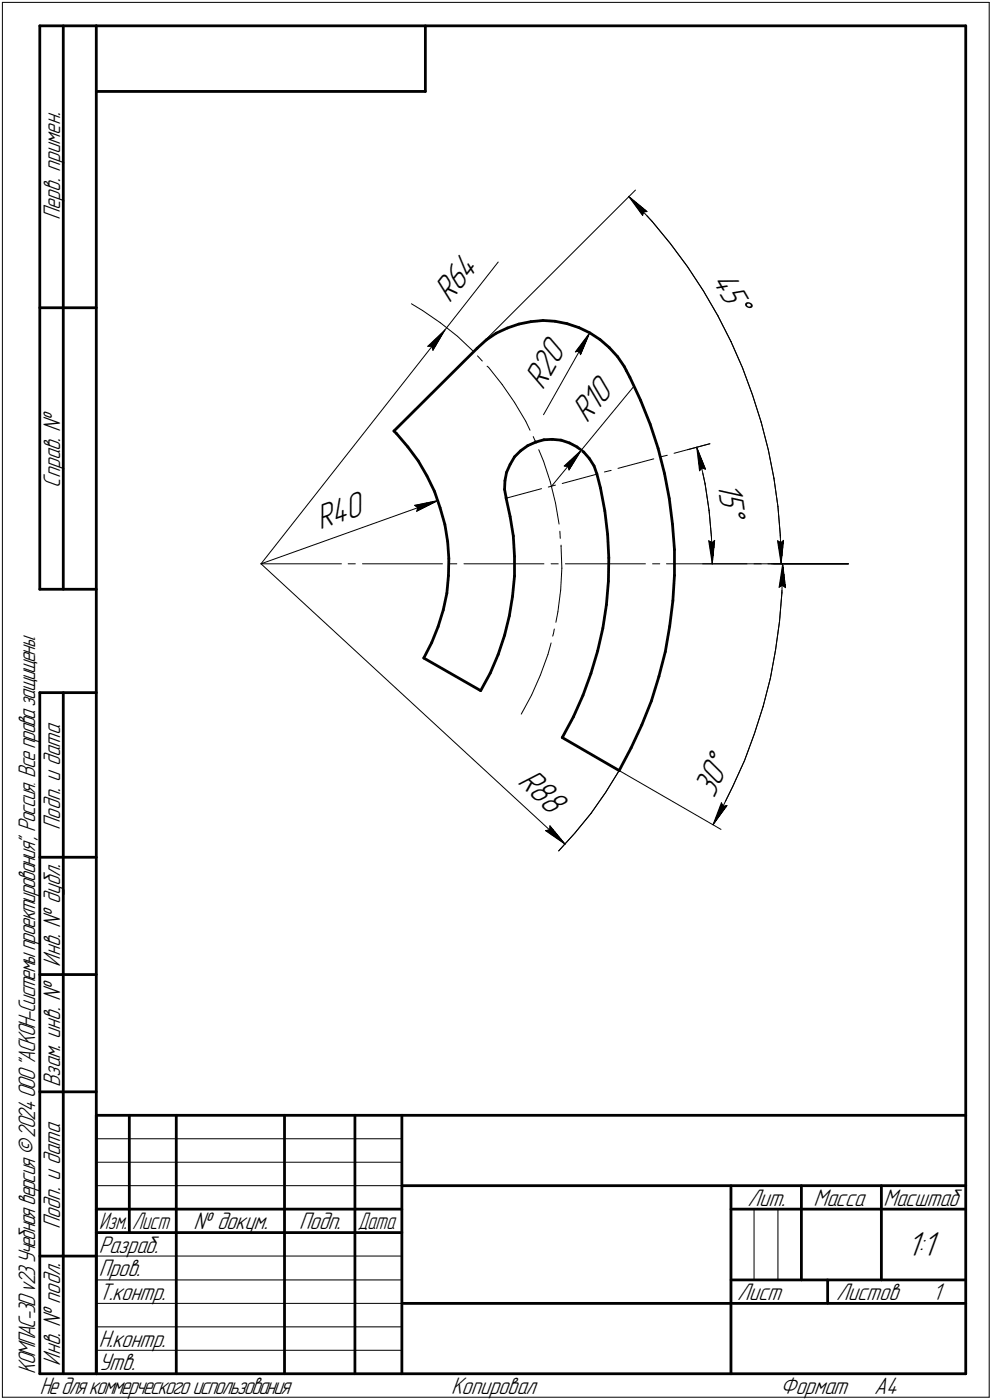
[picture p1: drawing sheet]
<svg xmlns="http://www.w3.org/2000/svg" width="211mm" height="298mm" viewBox="0 0 211 298" stroke-linecap="round" stroke-linejoin="round" font-family="sans-serif">
<defs><g id="words">
<g font-size="7.8">
<text x="151.4" y="59.6" transform="rotate(60 151.4 59.6)">45°</text>
<text x="95.7" y="64.7" transform="rotate(-52 95.7 64.7)">R64</text>
<text x="115.5" y="83.3" transform="rotate(-61 115.5 83.3)">R20</text>
<text x="124.9" y="90.3" transform="rotate(-51 124.9 90.3)">R10</text>
<text x="152.7" y="102.9" transform="rotate(82 152.7 102.9)">15°</text>
<text x="68.1" y="112.9" transform="rotate(-20 68.1 112.9)">R40</text>
<text x="109.9" y="166.8" transform="rotate(43 109.9 166.8)">R88</text>
<text x="151.9" y="170.2" transform="rotate(-65 151.9 170.2)">30°</text>
<text x="192.9" y="267.5">1:1</text>
</g>
<g font-size="5.4">
<text x="12.8" y="46.9" transform="rotate(-90 12.8 46.9)">Перв. примен.</text>
<text x="12.8" y="103.8" transform="rotate(-90 12.8 103.8)">Справ. №</text>
<text x="12.8" y="176.7" transform="rotate(-90 12.8 176.7)">Подп. и дата</text>
<text x="12.8" y="205.8" transform="rotate(-90 12.8 205.8)">Инв. № дубл.</text>
<text x="12.8" y="231.6" transform="rotate(-90 12.8 231.6)">Взам. инв. №</text>
<text x="159.1" y="256.8">Лит.</text>
<text x="173.1" y="256.8">Масса</text>
<text x="188" y="256.8">Масштаб</text>
<text x="12.8" y="261.7" transform="rotate(-90 12.8 261.7)">Подп. и дата</text>
<text x="41.2" y="261.8">№ докум.</text>
<text x="63.6" y="261.8">Подп.</text>
<text x="21" y="266.8">Разраб.</text>
<text x="21" y="271.8">Пров.</text>
<text x="21" y="276.8">Т.контр.</text>
<text x="156.9" y="276.8">Лист</text>
<text x="177.9" y="276.8">Листов</text>
<text x="198.4" y="276.8">1</text>
<text x="21" y="286.8">Н.контр.</text>
<text x="7.5" y="292.5" transform="rotate(-90 7.5 292.5)">КОМПАС-3Dv23Учебнаяверсия©2024ООО&quot;АСКОН-Системыпроектирования&quot;, Россия. Всеправазащищены.</text>
<text x="12.8" y="290.8" transform="rotate(-90 12.8 290.8)">Инв. № подл.</text>
<text x="21" y="291.8">Утв.</text>
<text x="8.5" y="296.7">Недлякоммерческогоиспользования</text>
<text x="96" y="296.8">Копировал</text>
<text x="166" y="296.8">Формат</text>
<text x="186" y="296.8">A4</text>
</g>
<g font-size="5.3">
<text x="21.1" y="261.8">Изм.</text>
<text x="28.1" y="261.8">Лист</text>
<text x="76.1" y="261.8">Дата</text>
</g>
</g></defs>
<g fill="none" stroke="#000" stroke-width=".59">
<path d="M8.5 5.5v120zM8.5 5.5h12zM13.5 5.5v120zM20.5 5.5v287zM20.5 5.5h185zM20.5 19.5h70zM90.5 5.5v14zM205.5 5.5v287zM8.5 65.5h12zM101.5 74.2l2-1.8zM103.5 72.4l2.1-1.4zM105.6 71l2.3-1.2z"/>
<path d="M107.9 69.8l2.5-.8zM110.4 69l2.5-.5zM112.9 68.5l2.7-.3zM115.6 68.2l2.5 .2zM118.1 68.4l2.5 .5zM120.6 68.9l2.6 .9zM123.2 69.8l2.3 1.1zM125.5 70.9l2.2 1.4zM127.7 72.3l1.9 1.7zM129.6 74l1.8 1.9zM131.4 75.9l1.4 2.2zM132.8 78.1l.5 .8z"/>
<path d="M133.3 78.9l.7 1.4zM83.8 91.8l.6 .6zM83.8 91.8l17.7-17.6zM84.4 92.4l2.4 2.8zM86.8 95.2l2.2 2.9zM89 98.1l1.8 3.2zM108.5 98.9l-.7 1.7zM109.5 97.3l-1 1.6zM110.7 96l1.6-1.1zM110.7 96l-1.2 1.3zM112.3 94.9l1.7-.8zM114 94.1l1.7-.5z"/>
<path d="M115.7 93.6h1.8zM117.5 93.6l1.9 .1zM119.4 93.7l1.8 .6zM121.2 94.3l1.6 .9zM122.8 95.2l1.4 1.1zM124.2 96.3l1.2 1.3zM125.4 97.6l1 1.6zM126.4 99.2l.6 1.7zM134 80.3l2.3 5zM136.3 85.3l2 5zM138.3 90.3l1.7 5.2zM140 95.5l1.4 5.3z"/>
<path d="M90.8 101.3l1.7 3.3zM92.5 104.6l1.1 3.5zM93.6 108.1l1.1 3.6zM94.7 111.7l.5 3.6zM95.2 115.3l.3 3.7zM95.5 119l-.1 3.6zM107.4 104.2l.3 1.8zM107.4 102.4v1.8zM107.7 106.1l.8 3.9zM107.7 106h.1M107.8 100.6l-.4 1.8zM108.5 110l.7 4.1z"/>
<path d="M109.2 114.1l.3 4.3zM109.5 118.4v4.3zM127 100.9l.8 3zM127.8 103.9l.9 4.9zM128.7 108.8l.6 5zM129.3 113.8l.2 5zM129.5 118.8v5zM141.4 100.8l1 5.4zM142.4 106.2l.7 5.4zM143.1 111.6l.4 5.4zM143.5 117v5.5zM8.5 125.5h12z"/>
<path d="M91.9 136.8l-1.7 3.3zM93.2 133.4l-1.3 3.4zM94.3 129.9l-1.1 3.5zM95.1 126.3l-.8 3.6zM95.4 122.6l-.3 3.7zM106 139.4l-1.7 3.9zM107.4 135.3l-1.4 4.1zM108.4 131.1l-1 4.2zM109.1 127l-.7 4.1zM109.5 122.7l-.4 4.3zM127.2 138.6l-1.5 4.8zM128.3 133.8l-1.1 4.8z"/>
<path d="M129 128.8l-.7 5zM129.5 123.8l-.5 5zM141.6 138.8l-1.4 5.2zM142.5 133.3l-.9 5.5zM143.2 127.9l-.7 5.4zM143.5 122.5l-.3 5.4zM8.5 147.5v145zM8.5 147.5h12zM13.5 147.5v145zM90.2 140.1l12.1 7zM104.3 143.3l-2 3.8zM119.6 157.1l12.1 7z"/>
<path d="M122 152.7l-2.4 4.4zM124 148.1l-2 4.6zM125.7 143.4l-1.7 4.7zM134.3 159.3l-2.6 4.8zM136.6 154.3l-2.3 5zM138.6 149.3l-2 5zM140.2 144l-1.6 5.3zM8.5 182.5h12zM8.5 207.5h12zM8.5 232.5h12zM20.5 237.5h185zM20.5 237.5v55z"/>
<path d="M27.5 237.5v25zM37.5 237.5v55zM60.5 237.5v55zM75.5 237.5v55zM85.5 237.5v55zM20.5 257.5h65zM85.5 252.5h120zM155.5 252.5v40zM155.5 257.5h15zM170.5 252.5v20zM170.5 257.5h35zM187.5 252.5v20z"/>
<path d="M8.5 267.5h12zM20.5 262.5h65zM85.5 277.5h70zM155.5 277.5h50zM155.5 272.5h50zM176.1 272.5v5zM8.5 292.5h12zM20.5 292.5h185z"/>
</g>
<g fill="none" stroke="#000" stroke-width=".21">
<path d="M.5 .5v297zM.5 .5h210zM210.5 .5v297zM106 55.8l-11.3 14.5zM133.8 41.8l.8 .9zM133.8 41.8l3.9 3.2zM133.8 41.8l2.9 4.1zM134.6 42.7l4.2 4.5zM136.9 45.1l.8-.1zM136.9 45.1l-.2 .8zM138.8 47.2l3.9 4.7zM142.7 51.9l3.6 4.9z"/>
<path d="M146.3 56.8l3.4 5.2zM87.5 64.7l2.4 1.4zM89.9 66.1l3.8 2.6zM91 73.7h.9zM91 73.7l3.7-3.4zM91.9 73.7l.2 .9zM93.7 68.7l3.7 2.9zM94.7 70.3l-2.6 4.3zM94.7 70.3l-39.2 49.8zM97.4 71.6l3.2 3.1zM101.5 74.2l33.7-33.7zM101.6 75.8l1 1.1z"/>
<path d="M103.6 78l.4 .2zM104 78.2l2.8 3.7zM122.4 74.9l.8-.1zM123.2 74.8l.3 .7zM125.5 70.9l-2 4.6zM125.5 70.9l-3.1 4zM125.5 70.9l-9.8 17.4zM149.7 62l3 5.2zM152.7 67.2l2.8 5.5zM155.5 72.7l2.5 5.6zM158 78.3l2.1 5.8zM106.8 81.9l2.7 3.8z"/>
<path d="M109.5 85.7l2.3 4zM111.8 89.7l1 1.9zM113.5 93l.4 .9zM113.9 93.9l.2 .4zM114.6 95.8l1.1 2.4zM115.7 98.2l1.4 4.4zM120.1 99.2l.7 .1zM120.1 99.2l3.6-3.4zM120.8 99.3l.3 .8zM123.7 95.8l-2.6 4.3zM123.7 95.8l-6.4 7.7zM131.5 99.7l7.6-2z"/>
<path d="M134.7 82.5l-11 13.3zM140.5 97.3l1.5-.4zM143.4 96.5l7.6-2zM146.3 95.8l4.7-1.3zM148.3 95.2l.5 2.3zM148.3 95.2l1.8 4.7zM148.3 95.2l.5 5zM148.8 97.5l1.2 5.5zM149.4 99.7l.7 .2zM149.4 99.7l-.6 .5zM160.1 84.1l1.9 5.8zM162 89.9l1.5 5.9z"/>
<path d="M163.5 95.8l1.2 6.1zM88.2 107.6l.7 .5zM88.2 107.6l4.9-1zM88.6 108.9l4.5-2.3zM88.9 108.1l-.3 .8zM107.7 106.1l7.5-2zM116.7 103.7l1.5-.4zM117.1 102.6l1.1 4.5zM118.2 107.1l.8 4.5zM119.1 113.1l.1 1.5zM119.4 116.3l.1 4.7zM119.4 116.1v.2z"/>
<path d="M119.6 103l7.6-2.1zM128.6 100.5l1.4-.3zM150 103l.9 5.7zM150.8 115.1l.8 5zM150.8 115.1l.7 .5zM150.9 108.7l.5 5.7zM151.4 114.4l.2 5.7zM151.5 115.6l.6-.5zM152.1 115.1l-.5 5zM164.7 101.9l.8 6zM165.4 115.1l.8 5zM165.4 115.1l.7 .5z"/>
<path d="M165.5 107.9l.5 6.1zM166 114l.2 6.1zM166.1 115.6l.6-.5zM166.7 115.1l-.5 5zM55.5 120.1h17.1zM55.5 120.1l37.6-13.5zM55.5 120.1l64.7 59.6zM74.1 120.1h1.5zM77.1 120.1h17zM95.7 120.1h1.5zM98.7 120.1h17zM116.6 139.4l-1.6 4.4z"/>
<path d="M117.3 120.1h1.5zM117.3 136.9l-.7 2.5zM117.8 134.9l-.2 .6zM117.9 133.9l-.1 1zM118.7 130.3l-.4 2.2zM119.3 125.6l-.6 4.7zM119.5 121l-.2 4.6zM120.3 120.1h17zM138.9 120.1h1.5zM141.8 120.1h17.1zM149.5 120.1h31zM160.4 120.1h1.6z"/>
<path d="M163.4 120.1h17.1zM164.2 120.1h16.3zM164.6 120.1h15.9zM165 138.4l-1.1 6zM165.8 125.1l.7-.5zM165.9 132.3l-.9 6.1zM166.4 126.2l-.5 6.1zM166.5 124.6l.6 .5zM166.5 120.1l-.1 6.1zM166.5 120.1l.6 5zM166.5 120.1l-.7 5zM113.1 148l-2.2 4.1z"/>
<path d="M115 143.8l-1.9 4.2zM160.5 156.2l-2.1 5.8zM162.4 150.4l-1.9 5.8zM163.9 144.4l-1.5 6zM116.1 176.9l4.1 2.8zM116.1 176.9l.8-.2zM117 175.9l-.1 .8zM117 175.9l3.2 3.8zM122.3 177.5l-3.4 3.7zM125.7 173.2l-3.4 4.3zM128.9 168.7l-3.2 4.5zM131.7 164.1l-2.8 4.6z"/>
<path d="M131.7 164.1l21.7 12.5zM153.2 173.1l-1.5 2.5zM153.5 170.9l-1.8 4.7zM153.5 170.9l.3 .8zM153.8 171.7l.9-.2zM154.7 171.5l-3 4.1zM155.9 167.6l-2.7 5.5zM158.4 162l-2.5 5.6zM20.5 247.5h65zM20.5 252.5h65zM20.5 242.5h65zM160.4 257.5v15z"/>
<path d="M165.5 257.5v15zM20.5 267.5h65zM20.5 272.5h65zM20.5 277.5h65zM.5 297.5h210zM20.5 282.5h65zM20.5 287.5h65z"/>
</g>
<g fill="#fff" stroke="#fff" stroke-width=".21">
<path d="M90.9 106.5h1.3zM90.6 106.6h2.5zM90.2 106.7h2.8zM89.8 106.8h3.2zM89.4 106.8h3.5zM89.1 106.9h3.7zM88.7 107h4zM88.3 107.1h4.3zM88 107.2h4.5zM87.5 107.3h4.9zM87.6 107.4h4.7zM87.6 107.4h4.6zM87.7 107.5h4.4zM87.7 107.6h4.3zM87.7 107.7h4.2zM87.8 107.8h4.1zM87.8 107.9h3.9zM87.8 107.9h3.8zM87.9 108h3.5zM87.9 108.1h3.4zM87.9 108.2h3.2zM88 108.3h2.9zM88 108.4h2.8zM88 108.5h2.6zM88.1 108.5h2.3zM88.1 108.6h2.2zM88.1 108.7h2zM88.1 108.8h1.8zM88.1 108.9h1.6zM88.2 109h1.4zM88.2 109.1h1.2zM88.3 109.1h.9zM88.3 109.2h.8zM88.3 109.3h.6zM88.4 109.4h.3zM88.4 109.5h.2z"/>
<path d="M76.8 103.8h.2zM76.5 103.9h.5zM76.3 104h.8zM76.1 104.1h1zM75.9 104.1h1.2zM75.6 104.2h1.6zM75.4 104.3h1.8zM75.2 104.4h2zM74.9 104.5h2.4zM74.7 104.6h2.6zM74.4 104.6h2.9zM74.3 104.7h3.1zM74 104.8h3.4zM73.7 104.9h3.7zM73.5 105h4zM73.3 105.1h4.2zM73.1 105.2h4.4zM72.8 105.2h4.8zM72.6 105.3h5zM72.4 105.4h5.2zM72.1 105.5h5.5zM71.9 105.6h5.7zM71.6 105.7h6.1zM71.5 105.7h6.2zM71.2 105.8h6.5zM71 105.9h6.8zM70.8 106h7zM70.5 106.1h7.3zM70.3 106.2h7.6zM70 106.3h7.9zM69.8 106.3h8.1zM69.6 106.4h8.4zM69.3 106.5h8.7zM69.1 106.6h8.9zM68.9 106.7h9.2zM68.7 106.8h9.4zM68.4 106.8h9.7zM68.2 106.9h9.9zM68 107h10.1zM67.7 107.1h10.4zM67.5 107.2h10.7zM67.2 107.3h11zM67.1 107.4h11.2zM66.8 107.4h11.5zM66.5 107.5h11.8zM66.3 107.6h12.1zM66.4 107.7h12zM66.4 107.8h12zM66.5 107.9h12zM66.5 107.9h12zM66.5 108h12zM66.5 108.1h12.1zM66.5 108.2h12.1zM66.5 108.3h12.1zM66.6 108.4h12.1zM66.6 108.5h12.1zM66.6 108.5h12.1zM66.7 108.6h12zM66.7 108.7h12zM66.7 108.8h12zM66.8 108.9h12zM66.8 109h12zM66.9 109.1h12zM66.9 109.1h12zM66.9 109.2h12zM67 109.3h12zM67 109.4h12zM67 109.5h12zM67.1 109.6h12zM67.1 109.6h12zM67.1 109.7h12zM67.1 109.8h12.1zM67.1 109.9h12.1zM67.1 110h12.1zM67.2 110.1h12zM67.2 110.2h12zM67.2 110.2h12zM67.3 110.3h12zM67.3 110.4h12zM67.4 110.5h11.9zM67.4 110.6h11.8zM67.4 110.7h11.5zM67.5 110.7h11.2zM67.5 110.8h10.9zM67.5 110.9h10.6zM67.6 111h10.4zM67.6 111.1h10.1zM67.6 111.2h9.9zM67.6 111.3h9.6zM67.6 111.3h9.4zM67.6 111.4h9.2zM67.7 111.5h8.8zM67.7 111.6h8.6zM67.8 111.7h8.2zM67.8 111.8h8zM67.8 111.8h7.8zM67.9 111.9h7.5zM67.9 112h7.2zM67.9 112.1h6.9zM68 112.2h6.6zM68 112.3h6.4zM68 112.4h6.2zM68.1 112.4h5.8zM68.1 112.5h5.6zM68.1 112.6h5.3zM68.2 112.7h5zM68.2 112.8h4.8zM68.2 112.9h4.5zM68.2 112.9h4.3zM68.2 113h4zM68.3 113.1h3.8zM68.3 113.2h3.5zM68.3 113.3h3.2zM68.4 113.4h2.9zM68.4 113.5h2.6zM68.4 113.5h2.5zM68.5 113.6h2.1zM68.5 113.7h1.9zM68.5 113.8h1.6zM68.6 113.9h1.2zM68.6 114h1.1zM68.6 114h.8zM68.7 114.1h.5zM68.7 114.2h.2z"/>
<path d="M94.4 70.4h.3zM94.2 70.5h.5zM94.1 70.6h.5zM93.9 70.7h.7zM93.8 70.8h.8zM93.6 70.9h1zM93.5 71h1zM93.3 71h1.2zM93.1 71.1h1.4zM93 71.2h1.4zM92.9 71.3h1.5zM92.8 71.4h1.6zM92.7 71.5h1.7zM92.6 71.5h1.7zM92.5 71.6h1.8zM92.5 71.7h1.8zM92.4 71.8h1.9zM92.3 71.9h1.9zM92.2 72h2zM92.1 72.1h2.1zM92 72.1h2.1zM91.9 72.2h2.2zM91.9 72.3h2.2zM91.8 72.4h2.3zM91.7 72.5h2.3zM91.6 72.6h2.3zM91.5 72.6h2.4zM91.4 72.7h2.4zM91.4 72.8h2.4zM91.3 72.9h2.4zM91.2 73h2.4zM91.1 73.1h2.5zM91 73.2h2.6zM90.9 73.2h2.7zM90.8 73.3h2.7zM90.8 73.4h2.6zM90.7 73.5h2.7zM90.6 73.6h2.7zM90.5 73.7h2.8zM90.4 73.7h2.8zM90.3 73.8h2.8zM90.4 73.9h2.7zM90.5 74h2.5zM90.6 74.1h2.4zM90.8 74.2h2.2zM90.8 74.3h2.1zM90.9 74.3h2zM91.1 74.4h1.7zM91.2 74.5h1.6zM91.3 74.6h1.4zM91.4 74.7h1.2zM91.5 74.8h1.1zM91.6 74.8h.9zM91.7 74.9h.8zM91.9 75h.6zM91.9 75.1h.5zM92 75.2h.4zM92.1 75.3h.2z"/>
<path d="M98.3 52.4h.2zM98.2 52.5h.4zM98.1 52.6h.5zM98 52.7h.8zM98 52.7h.9zM98 52.8h1zM97.9 52.9h1.2zM97.8 53h1.4zM97.8 53.1h1.5zM97.7 53.2h1.7zM97.6 53.3h2zM97.5 53.3h2.2zM97.5 53.4h2.2zM97.5 53.5h2.4zM97.4 53.6h2.6zM97.3 53.7h2.8zM97.2 53.8h3zM97.2 53.8h3.1zM97.1 53.9h3.3zM97 54h3.5zM96.9 54.1h3.8zM96.9 54.2h3.9zM96.9 54.3h3.9zM96.8 54.4h4.1zM96.7 54.4h4.4zM96.6 54.5h4.6zM96.6 54.6h4.7zM96.5 54.7h4.9zM96.4 54.8h5.1zM96.4 54.9h5.2zM96.4 54.9h5.3zM96.3 55h5.6zM96.2 55.1h5.7zM96.1 55.2h5.9zM96 55.3h6.2zM96 55.4h6.3zM95.9 55.5h6.5zM95.8 55.5h6.6zM95.8 55.6h6.8zM95.8 55.7h6.9zM95.7 55.8h7.1zM95.6 55.9h7.4zM95.5 56h7.5zM95.4 56h7.7zM95.4 56.1h7.8zM95.3 56.2h8.1zM95.2 56.3h8.3zM95.2 56.4h8.3zM95.2 56.5h8.5zM95.1 56.6h8.7zM95 56.6h8.9zM94.9 56.7h9.1zM94.8 56.8h9.2zM94.8 56.9h9.1zM94.7 57h9.1zM94.7 57.1h9zM94.6 57.1h9.1zM94.6 57.2h9zM94.5 57.3h9zM94.4 57.4h9.1zM94.3 57.5h9.1zM94.3 57.6h9.1zM94.2 57.7h9.1zM94.1 57.7h9.1zM94.1 57.8h9zM94 57.9h9.1zM94 58h9zM93.9 58.1h9.1zM93.8 58.2h9.1zM93.7 58.3h9.1zM93.7 58.3h9.1zM93.6 58.4h9.1zM93.6 58.5h9zM93.5 58.6h9zM93.4 58.7h9zM93.4 58.8h9zM93.3 58.8h9.1zM93.2 58.9h9.1zM93.1 59h9.1zM93.1 59.1h9.1zM93 59.2h9.1zM93 59.3h9zM92.9 59.4h9zM92.9 59.4h9zM92.8 59.5h9.1zM92.7 59.6h9.1zM92.6 59.7h9.1zM92.5 59.8h9.1zM92.5 59.9h9.1zM92.5 59.9h9zM92.4 60h9zM92.3 60.1h9zM92.3 60.2h9zM92.2 60.3h9.1zM92.1 60.4h9.1zM92 60.5h9.1zM91.9 60.5h9.1zM91.9 60.6h9zM91.9 60.7h9zM91.8 60.8h9zM91.7 60.9h9.1zM91.7 61h9zM91.6 61h9.1zM91.5 61.1h9.1zM91.4 61.2h9.1zM91.4 61.3h9zM91.5 61.4h8.8zM91.6 61.5h8.7zM91.7 61.6h8.5zM91.9 61.6h8.3zM91.9 61.7h8.2zM92 61.8h8.1zM92.1 61.9h7.9zM92.3 62h7.6zM92.4 62.1h7.4zM92.5 62.1h7.2zM92.5 62.2h7.2zM92.7 62.3h7zM92.8 62.4h6.8zM92.9 62.5h6.6zM93 62.6h6.4zM93.1 62.7h6.3zM93.2 62.7h6.1zM93.3 62.8h5.9zM93.5 62.9h5.6zM93.6 63h5.5zM93.6 63.1h5.5zM93.7 63.2h5.3zM93.9 63.2h5zM94 63.3h4.8zM94.1 63.4h4.7zM94.1 63.5h4.6zM94.3 63.6h4.3zM94.4 63.7h4.2zM94.5 63.8h4.1zM94.7 63.8h3.8zM94.7 63.9h3.7zM94.8 64h3.5zM94.9 64.1h3.3zM95.1 64.2h3.1zM95.2 64.3h2.9zM95.2 64.3h2.8zM95.3 64.4h2.7zM95.5 64.5h2.4zM95.6 64.6h2.3zM95.7 64.7h2.1zM95.8 64.8h1.9zM95.9 64.9h1.7zM96 64.9h1.6zM96.1 65h1.4zM96.3 65.1h1.2zM96.4 65.2h1zM96.4 65.3h.9zM96.5 65.4h.8zM96.7 65.4h.5zM96.8 65.5h.3zM96.9 65.6h.1z"/>
<path d="M125.3 71h.2zM125.2 71.1h.3zM125.1 71.2h.4zM125 71.3h.5zM124.9 71.4h.6zM124.7 71.5h.8zM124.6 71.5h.8zM124.5 71.6h.9zM124.5 71.7h.9zM124.3 71.8h1.1zM124.2 71.9h1.2zM124.1 72h1.3zM124 72.1h1.4zM124 72.1h1.4zM123.9 72.2h1.4zM123.8 72.3h1.5zM123.7 72.4h1.6zM123.7 72.5h1.6zM123.6 72.6h1.7zM123.5 72.6h1.8zM123.4 72.7h1.9zM123.4 72.8h1.8zM123.4 72.9h1.8zM123.3 73h1.9zM123.2 73.1h1.9zM123.1 73.2h2zM123.1 73.2h2zM123 73.3h2.1zM122.9 73.4h2.2zM122.9 73.5h2.1zM122.9 73.6h2.1zM122.8 73.7h2.1zM122.7 73.7h2.2zM122.6 73.8h2.3zM122.6 73.9h2.2zM122.5 74h2.3zM122.4 74.1h2.3zM122.3 74.2h2.4zM122.3 74.3h2.3zM122.3 74.3h2.3zM122.2 74.4h2.4zM122.1 74.5h2.4zM122 74.6h2.5zM122 74.7h2.5zM121.9 74.8h2.6zM121.8 74.8h2.7zM121.8 74.9h2.6zM121.7 75h2.7zM121.8 75.1h2.5zM122 75.2h2.3zM122.1 75.3h2.1zM122.3 75.4h1.9zM122.4 75.4h1.8zM122.5 75.5h1.6zM122.7 75.6h1.4zM122.8 75.7h1.2zM122.9 75.8h1.1zM123.1 75.9h.9zM123.3 75.9h.7zM123.4 76h.6zM123.5 76.1h.4zM123.7 76.2h.2z"/>
<path d="M116.2 70.7h.2zM116.2 70.8h.4zM116.2 70.9h.6zM116.1 71h.7zM116.1 71h.9zM116 71.1h1.2zM116 71.2h1.3zM115.9 71.3h1.5zM115.8 71.4h1.8zM115.8 71.5h2zM115.7 71.5h2.2zM115.7 71.6h2.3zM115.7 71.7h2.5zM115.7 71.8h2.7zM115.6 71.9h2.9zM115.5 72h3.1zM115.5 72.1h3.3zM115.4 72.1h3.6zM115.4 72.2h3.7zM115.3 72.3h3.9zM115.3 72.4h4.1zM115.2 72.5h4.3zM115.2 72.6h4.4zM115.1 72.6h4.7zM115.1 72.7h4.9zM115.1 72.8h5zM115 72.9h5.2zM115 73h5.4zM114.9 73.1h5.7zM114.9 73.2h5.8zM114.8 73.2h6zM114.7 73.3h6.3zM114.7 73.4h6.5zM114.6 73.5h6.7zM114.6 73.6h6.8zM114.6 73.7h7zM114.6 73.7h7.2zM114.5 73.8h7.4zM114.4 73.9h7.6zM114.4 74h7.8zM114.3 74.1h8zM114.3 74.2h8.1zM114.2 74.3h8.2zM114.2 74.3h8.1zM114.1 74.4h8.2zM114.1 74.5h8.2zM114 74.6h8.3zM114 74.7h8.2zM114 74.8h8.2zM113.9 74.8h8.2zM113.9 74.9h8.1zM113.8 75h8.2zM113.8 75.1h8.1zM113.7 75.2h8.2zM113.6 75.3h8.2zM113.6 75.4h8.2zM113.5 75.4h8.3zM113.5 75.5h8.2zM113.5 75.6h8.2zM113.5 75.7h8.1zM113.4 75.8h8.2zM113.4 75.9h8.1zM113.3 75.9h8.2zM113.2 76h8.2zM113.2 76.1h8.1zM113.1 76.2h8.2zM113.1 76.3h8.1zM113 76.4h8.2zM113 76.5h8.2zM112.9 76.5h8.3zM112.9 76.6h8.2zM112.9 76.7h8.1zM112.8 76.8h8.2zM112.8 76.9h8.1zM112.7 77h8.2zM112.7 77h8.1zM112.6 77.1h8.2zM112.5 77.2h8.2zM112.5 77.3h8.1zM112.4 77.4h8.2zM112.4 77.5h8.2zM112.4 77.6h8.2zM112.4 77.6h8.1zM112.3 77.7h8.2zM112.3 77.8h8.1zM112.2 77.9h8.1zM112.1 78h8.2zM112.1 78.1h8.1zM112 78.1h8.2zM112 78.2h8.1zM111.9 78.3h8.2zM111.9 78.4h8.2zM111.8 78.5h8.2zM111.8 78.6h8.2zM111.8 78.7h8.1zM111.7 78.7h8.2zM111.7 78.8h8.1zM111.6 78.9h8.2zM111.6 79h8.1zM111.5 79.1h8.1zM111.5 79.2h8.1zM111.4 79.2h8.1zM111.3 79.3h8.2zM111.3 79.4h8.2zM111.3 79.5h8.2zM111.3 79.6h8.1zM111.2 79.7h8.2zM111.2 79.8h8.1zM111.1 79.8h8.1zM111 79.9h8.2zM111 80h8.1zM110.9 80.1h8.2zM110.9 80.2h8.1zM110.8 80.3h8.2zM110.8 80.3h8.2zM110.7 80.4h8.2zM110.7 80.5h8.2zM110.8 80.6h8zM111 80.7h7.8zM111.2 80.8h7.5zM111.3 80.9h7.4zM111.4 80.9h7.2zM111.6 81h6.9zM111.8 81.1h6.7zM111.9 81.2h6.5zM112.1 81.3h6.3zM112.2 81.4h6.2zM112.4 81.4h6zM112.5 81.5h5.8zM112.7 81.6h5.5zM112.8 81.7h5.4zM112.9 81.8h5.2zM113.1 81.9h5zM113.3 82h4.7zM113.5 82h4.5zM113.5 82.1h4.4zM113.7 82.2h4.2zM113.9 82.3h4zM114 82.4h3.8zM114.1 82.5h3.7zM114.3 82.5h3.4zM114.5 82.6h3.2zM114.6 82.7h3zM114.8 82.8h2.7zM114.9 82.9h2.6zM115.1 83h2.3zM115.2 83.1h2.2zM115.4 83.1h1.9zM115.5 83.2h1.8zM115.7 83.3h1.6zM115.8 83.4h1.4zM116 83.5h1.2zM116.2 83.6h.9zM116.2 83.7h.9zM116.4 83.7h.6zM116.6 83.8h.4zM116.8 83.9h.1z"/>
<path d="M123.5 95.9h.2zM123.4 96h.3zM123.2 96.1h.5zM123 96.2h.6zM122.9 96.3h.7zM122.7 96.4h.9zM122.5 96.4h1zM122.3 96.5h1.2zM122.2 96.6h1.3zM122 96.7h1.4zM121.9 96.8h1.5zM121.8 96.9h1.6zM121.8 96.9h1.6zM121.7 97h1.7zM121.6 97.1h1.8zM121.5 97.2h1.8zM121.4 97.3h1.9zM121.3 97.4h2zM121.2 97.5h2zM121.2 97.5h2zM121.1 97.6h2.1zM121 97.7h2.1zM120.9 97.8h2.2zM120.8 97.9h2.2zM120.7 98h2.3zM120.6 98h2.3zM120.6 98.1h2.3zM120.5 98.2h2.4zM120.4 98.3h2.4zM120.3 98.4h2.5zM120.2 98.5h2.5zM120.1 98.6h2.5zM120.1 98.6h2.5zM120 98.7h2.5zM119.9 98.8h2.5zM119.8 98.9h2.6zM119.7 99h2.6zM119.6 99.1h2.7zM119.5 99.1h2.8zM119.5 99.2h2.7zM119.3 99.3h2.9zM119.5 99.4h2.6zM119.5 99.5h2.5zM119.6 99.6h2.4zM119.7 99.7h2.2zM119.9 99.7h2zM120 99.8h1.8zM120.1 99.9h1.7zM120.1 100h1.7zM120.2 100.1h1.5zM120.4 100.2h1.2zM120.5 100.2h1.1zM120.6 100.3h.9zM120.6 100.4h.9zM120.8 100.5h.6zM120.9 100.6h.4zM121 100.7h.3zM121.1 100.8h.1z"/>
<path d="M127.2 78.9h.1zM127.1 79h.3zM127 79.1h.5zM126.9 79.2h.7zM126.8 79.2h1zM126.8 79.3h1zM126.7 79.4h1.2zM126.7 79.5h1.3zM126.6 79.6h1.5zM126.5 79.7h1.8zM126.4 79.8h2zM126.4 79.8h2zM126.3 79.9h2.2zM126.2 80h2.4zM126.2 80.1h2.6zM126.1 80.2h2.8zM126 80.3h2.9zM126 80.3h3zM125.9 80.4h3.2zM125.8 80.5h3.5zM125.7 80.6h3.7zM125.6 80.7h3.9zM125.6 80.8h3.9zM125.6 80.9h4zM125.5 80.9h4.3zM125.4 81h4.5zM125.3 81.1h4.7zM125.2 81.2h4.8zM125.1 81.3h5zM125.1 81.4h5.2zM125.1 81.4h5.3zM125 81.5h5.5zM124.9 81.6h5.7zM124.8 81.7h5.8zM124.7 81.8h6.1zM124.7 81.9h6.2zM124.6 82h6.4zM124.5 82h6.6zM124.5 82.1h6.6zM124.4 82.2h6.9zM124.3 82.3h7.1zM124.3 82.4h7.2zM124.2 82.5h7.4zM124.1 82.5h7.6zM124 82.6h7.8zM124 82.7h7.9zM123.9 82.8h8.1zM123.9 82.9h8.2zM123.8 83h8.4zM123.7 83.1h8.6zM123.6 83.1h8.8zM123.5 83.2h9zM123.5 83.3h9.1zM123.4 83.4h9.3zM123.4 83.5h9.3zM123.3 83.6h9.3zM123.2 83.7h9.3zM123.1 83.7h9.3zM123.1 83.8h9.2zM123 83.9h9.3zM122.9 84h9.3zM122.9 84.1h9.3zM122.8 84.2h9.3zM122.7 84.2h9.3zM122.7 84.3h9.2zM122.6 84.4h9.3zM122.5 84.5h9.3zM122.4 84.6h9.3zM122.3 84.7h9.4zM122.3 84.8h9.3zM122.3 84.8h9.3zM122.2 84.9h9.3zM122.1 85h9.3zM122 85.1h9.3zM121.9 85.2h9.3zM121.8 85.3h9.3zM121.8 85.3h9.3zM121.8 85.4h9.3zM121.7 85.5h9.3zM121.6 85.6h9.3zM121.5 85.7h9.3zM121.4 85.8h9.4zM121.4 85.9h9.3zM121.3 85.9h9.3zM121.2 86h9.4zM121.2 86.1h9.3zM121.1 86.2h9.3zM121 86.3h9.4zM121 86.4h9.3zM120.9 86.4h9.3zM120.8 86.5h9.3zM120.7 86.6h9.3zM120.6 86.7h9.4zM120.6 86.8h9.4zM120.7 86.9h9.2zM120.8 87h9zM120.9 87h8.8zM121 87.1h8.6zM121.2 87.2h8.4zM121.2 87.3h8.3zM121.3 87.4h8.2zM121.4 87.5h8zM121.5 87.5h7.8zM121.7 87.6h7.6zM121.8 87.7h7.4zM121.8 87.8h7.3zM121.9 87.9h7.1zM122.1 88h6.8zM122.2 88.1h6.7zM122.3 88.1h6.6zM122.3 88.2h6.5zM122.4 88.3h6.3zM122.6 88.4h6zM122.7 88.5h5.8zM122.8 88.6h5.7zM122.9 88.6h5.5zM123 88.7h5.4zM123.1 88.8h5.2zM123.2 88.9h5zM123.3 89h4.8zM123.4 89.1h4.7zM123.5 89.2h4.5zM123.6 89.2h4.3zM123.7 89.3h4.1zM123.8 89.4h4zM124 89.5h3.8zM124 89.6h3.7zM124.1 89.7h3.5zM124.2 89.7h3.3zM124.3 89.8h3.1zM124.5 89.9h2.8zM124.5 90h2.8zM124.6 90.1h2.7zM124.7 90.2h2.5zM124.9 90.3h2.2zM125 90.3h2zM125.1 90.4h1.9zM125.1 90.5h1.8zM125.2 90.6h1.6zM125.4 90.7h1.3zM125.5 90.8h1.2zM125.6 90.8h1zM125.6 90.9h1zM125.8 91h.7zM125.9 91.1h.5zM126 91.2h.3zM126.1 91.3h.1z"/>
<path d="M116.9 175.3h.3zM116.8 175.3h.5zM116.8 175.4h.5zM116.7 175.5h.7zM116.6 175.6h.8zM116.5 175.7h1zM116.4 175.8h1.2zM116.3 175.9h1.4zM116.2 175.9h1.6zM116.2 176h1.7zM116.2 176.1h1.7zM116.1 176.2h1.8zM116 176.3h2zM115.9 176.4h2.2zM115.8 176.4h2.4zM115.7 176.5h2.5zM115.7 176.6h2.6zM115.6 176.7h2.8zM115.5 176.8h2.9zM115.4 176.9h3.1zM115.3 177h3.3zM115.5 177h3.1zM115.6 177.1h3.1zM115.7 177.2h3.1zM115.8 177.3h3.1zM116 177.4h3zM116.1 177.5h2.9zM116.2 177.5h2.8zM116.3 177.6h2.8zM116.5 177.7h2.7zM116.6 177.8h2.7zM116.8 177.9h2.6zM116.8 178h2.6zM117 178.1h2.5zM117.1 178.1h2.4zM117.3 178.2h2.2zM117.3 178.3h2.2zM117.5 178.4h2.1zM117.6 178.5h2zM117.8 178.6h1.9zM117.9 178.6h1.8zM118 178.7h1.8zM118.1 178.8h1.7zM118.3 178.9h1.6zM118.4 179h1.5zM118.4 179.1h1.6zM118.7 179.2h1.3zM119 179.2h1.1zM119.1 179.3h1zM119.4 179.4h.7zM119.6 179.5h.5zM119.8 179.6h.4zM120.1 179.7h.1z"/>
<path d="M113.7 162.7h.2zM113.6 162.8h.4zM113.5 162.9h.5zM113.5 163h.6zM113.4 163.1h.8zM113.3 163.2h1zM113.2 163.2h1.2zM113.1 163.3h1.4zM113 163.4h1.6zM112.9 163.5h1.7zM112.9 163.6h1.8zM112.8 163.7h2.1zM112.8 163.7h2.2zM112.7 163.8h2.4zM112.6 163.9h2.5zM112.5 164h2.7zM112.4 164.1h2.9zM112.4 164.2h3zM112.3 164.3h3.2zM112.2 164.3h3.4zM112.1 164.4h3.6zM112 164.5h3.7zM111.9 164.6h4zM111.8 164.7h4.2zM111.8 164.8h4.3zM111.8 164.8h4.4zM111.7 164.9h4.5zM111.6 165h4.7zM111.5 165.1h4.9zM111.4 165.2h5.1zM111.3 165.3h5.3zM111.3 165.4h5.4zM111.2 165.4h5.6zM111.1 165.5h5.7zM111 165.6h6zM110.9 165.7h6.2zM110.8 165.8h6.4zM110.8 165.9h6.5zM110.7 165.9h6.6zM110.7 166h6.7zM110.6 166.1h6.9zM110.5 166.2h7.1zM110.4 166.3h7.3zM110.3 166.4h7.5zM110.2 166.5h7.7zM110.2 166.5h7.8zM110.1 166.6h8zM110 166.7h8.2zM109.9 166.8h8.4zM109.9 166.9h8.5zM109.8 167h8.6zM109.7 167h8.8zM109.6 167.1h9zM109.6 167.2h9.1zM109.5 167.3h9.3zM109.4 167.4h9.5zM109.3 167.5h9.7zM109.2 167.6h9.9zM109.1 167.6h10.1zM109.1 167.7h10.2zM109 167.8h10.4zM108.9 167.9h10.6zM109.1 168h10.4zM109.1 168.1h10.5zM109.2 168.1h10.5zM109.3 168.2h10.5zM109.4 168.3h10.5zM109.5 168.4h10.5zM109.6 168.5h10.5zM109.6 168.6h10.6zM109.7 168.7h10.6zM109.8 168.7h10.6zM109.9 168.8h10.6zM110.1 168.9h10.5zM110.2 169h10.4zM110.2 169.1h10.5zM110.3 169.2h10.5zM110.4 169.2h10.5zM110.5 169.3h10.5zM110.6 169.4h10.6zM110.7 169.5h10.5zM110.7 169.6h10.6zM110.8 169.7h10.6zM110.9 169.8h10.6zM111.1 169.8h10.5zM111.2 169.9h10.5zM111.3 170h10.5zM111.3 170.1h10.5zM111.4 170.2h10.5zM111.5 170.3h10.5zM111.6 170.3h10.5zM111.7 170.4h10.4zM111.8 170.5h10.2zM111.8 170.6h10.1zM111.9 170.7h9.9zM112 170.8h9.8zM112.2 170.9h9.5zM112.3 170.9h9.3zM112.4 171h9.1zM112.4 171.1h9zM112.5 171.2h8.8zM112.6 171.3h8.6zM112.7 171.4h8.5zM112.8 171.4h8.4zM112.9 171.5h8.2zM112.9 171.6h8.1zM113 171.7h7.9zM113.2 171.8h7.6zM113.3 171.9h7.4zM113.4 172h7.2zM113.5 172h7.1zM113.5 172.1h7zM113.6 172.2h6.8zM113.7 172.3h6.6zM113.8 172.4h6.4zM113.9 172.5h6.3zM114 172.6h6.1zM114 172.6h6.1zM114.2 172.7h5.8zM114.3 172.8h5.6zM114.4 172.9h5.4zM114.5 173h5.2zM114.6 173.1h5zM114.6 173.1h4.9zM114.7 173.2h4.8zM114.8 173.3h4.6zM114.9 173.4h4.4zM115 173.5h4.2zM115.1 173.6h4.1zM115.1 173.7h4zM115.3 173.7h3.7zM115.4 173.8h3.6zM115.5 173.9h3.4zM115.6 174h3.2zM115.7 174.1h3zM115.7 174.2h2.9zM115.8 174.2h2.7zM115.9 174.3h2.5zM116 174.4h2.4zM116.1 174.5h2.2zM116.2 174.6h2.1zM116.3 174.7h1.9zM116.4 174.8h1.7zM116.5 174.8h1.5zM116.6 174.9h1.3zM116.7 175h1.2zM116.8 175.1h1zM116.8 175.2h.9zM116.9 175.3h.7zM117 175.3h.5zM117.1 175.4h.3zM117.2 175.5h.1z"/>
<path d="M156.2 56.9h.2zM156 57h.5zM155.9 57.1h.6zM155.8 57.1h.7zM155.6 57.2h.9zM155.4 57.3h1.2zM155.3 57.4h1.3zM155.2 57.5h1.5zM155 57.6h1.8zM154.9 57.7h1.9zM154.8 57.7h2.1zM154.6 57.8h2.3zM154.4 57.9h2.6zM154.3 58h2.7zM154.2 58.1h2.9zM154 58.2h3.1zM153.8 58.3h3.3zM153.8 58.3h3.4zM153.6 58.4h3.6zM153.4 58.5h3.9zM153.2 58.6h4.1zM153.2 58.7h4.2zM153 58.8h4.5zM152.8 58.8h4.7zM152.7 58.9h4.9zM152.6 59h5zM152.4 59.1h5.2zM152.2 59.2h5.4zM152.1 59.3h5.6zM152 59.4h5.8zM151.8 59.4h6zM151.6 59.5h6.3zM151.6 59.6h6.3zM151.4 59.7h6.6zM151.2 59.8h6.8zM151.1 59.9h7zM151 59.9h7.2zM150.8 60h7.4zM150.6 60.1h7.6zM150.5 60.2h7.7zM150.4 60.3h7.9zM150.2 60.4h8.1zM150 60.5h8.4zM150.1 60.5h8.4zM150.2 60.6h8.3zM150.2 60.7h8.4zM150.3 60.8h8.3zM150.3 60.9h8.4zM150.4 61h8.3zM150.5 61h8.2zM150.5 61.1h8.2zM150.5 61.2h8.3zM150.5 61.3h8.4zM150.6 61.4h8.3zM150.6 61.5h8.4zM150.7 61.6h8.3zM150.8 61.6h8.3zM150.8 61.7h8.3zM150.9 61.8h8.3zM150.9 61.9h8.4zM151 62h8.3zM151 62.1h8.3zM151 62.1h8.3zM151.1 62.2h8.3zM151.1 62.3h8.3zM151.2 62.4h8.3zM151.2 62.5h8.4zM151.3 62.6h8.3zM151.3 62.7h8.4zM151.4 62.7h8.3zM151.5 62.8h8.3zM151.5 62.9h8.3zM151.6 63h8.3zM151.6 63.1h8.3zM151.6 63.2h8.3zM151.6 63.2h8.4zM151.7 63.3h8.3zM151.8 63.4h8.3zM151.8 63.5h8.3zM151.9 63.6h8.3zM151.9 63.7h8.4zM152 63.8h8.3zM152 63.8h8.4zM152.1 63.9h8.3zM152.1 64h8.3zM152.1 64.1h8.3zM152.2 64.2h8.3zM152.2 64.3h8.4zM152.3 64.3h8.3zM152.3 64.4h8.4zM152.4 64.5h8.3zM152.5 64.6h8.3zM152.5 64.7h8.3zM152.6 64.8h8.3zM152.6 64.9h8.4zM152.7 64.9h8.3zM152.7 65h8.3zM152.7 65.1h8.3zM152.8 65.2h8.3zM152.8 65.3h8.3zM152.9 65.4h8.3zM152.9 65.4h8.3zM153 65.5h8.1zM153.1 65.6h7.9zM153.1 65.7h7.7zM153.2 65.8h7.4zM153.2 65.9h7.3zM153.2 66h7.2zM153.2 66h7zM153.3 66.1h6.7zM153.4 66.2h6.5zM153.4 66.3h6.4zM153.5 66.4h6.1zM153.5 66.5h5.9zM153.6 66.5h5.7zM153.6 66.6h5.6zM153.7 66.7h5.3zM153.8 66.8h5zM153.8 66.9h4.9zM153.8 67h4.8zM153.8 67.1h4.6zM153.9 67.1h4.3zM153.9 67.2h4.2zM154 67.3h4zM154.1 67.4h3.7zM154.1 67.5h3.5zM154.2 67.6h3.3zM154.2 67.6h3.2zM154.3 67.7h2.9zM154.3 67.8h2.8zM154.3 67.9h2.6zM154.4 68h2.4zM154.4 68.1h2.2zM154.5 68.2h2zM154.5 68.2h1.8zM154.6 68.3h1.6zM154.6 68.4h1.4zM154.7 68.5h1.2zM154.8 68.6h.9zM154.8 68.7h.8zM154.9 68.7h.5zM154.9 68.8h.4zM154.9 68.9h.2z"/>
<path d="M164.8 114.6h2.5zM164.9 114.7h2.4zM164.9 114.8h2.4zM164.9 114.9h2.4zM164.9 115h2.4zM164.9 115.1h2.4zM164.9 115.1h2.4zM165 115.2h2.3zM165 115.3h2.2zM165 115.4h2.2zM165 115.5h2.2zM165 115.6h2.2zM165 115.7h2.2zM165.1 115.7h2.1zM165.1 115.8h2.1zM165.1 115.9h2.1zM165.1 116h2.1zM165.1 116.1h2zM165.1 116.2h2zM165.2 116.2h1.9zM165.2 116.3h1.9zM165.2 116.4h1.9zM165.2 116.5h1.9zM165.2 116.6h1.9zM165.2 116.7h1.9zM165.2 116.8h1.9zM165.3 116.8h1.7zM165.3 116.9h1.7zM165.3 117h1.7zM165.3 117.1h1.7zM165.3 117.2h1.7zM165.3 117.3h1.7zM165.4 117.3h1.6zM165.4 117.4h1.6zM165.4 117.5h1.6zM165.4 117.6h1.6zM165.4 117.7h1.6zM165.4 117.8h1.6zM165.4 117.9h1.6zM165.4 117.9h1.6zM165.4 118h1.6zM165.4 118.1h1.6zM165.4 118.2h1.6zM165.4 118.3h1.5zM165.4 118.4h1.5zM165.5 118.4h1.4zM165.5 118.5h1.3zM165.6 118.6h1.2zM165.6 118.7h1.2zM165.7 118.8h1zM165.7 118.9h1zM165.8 119h.8zM165.8 119h.8zM165.9 119.1h.7zM165.9 119.2h.6zM165.9 119.3h.6zM165.9 119.4h.6zM165.9 119.5h.6zM166 119.5h.5zM166 119.6h.4zM166.1 119.7h.3zM166.1 119.8h.3z"/>
<path d="M133.9 41.9h.1zM133.9 42h.3zM133.9 42.1h.5zM133.9 42.2h.6zM133.9 42.2h.8zM134 42.3h.9zM134 42.4h1zM134 42.5h1.2zM134.1 42.6h1.3zM134.1 42.7h1.5zM134.1 42.8h1.6zM134.2 42.8h1.6zM134.2 42.9h1.7zM134.3 43h1.8zM134.3 43.1h1.8zM134.3 43.2h1.9zM134.4 43.3h1.9zM134.4 43.3h2.1zM134.4 43.4h2.2zM134.5 43.5h2.2zM134.5 43.6h2.2zM134.5 43.7h2.4zM134.5 43.8h2.5zM134.6 43.9h2.5zM134.7 43.9h2.5zM134.7 44h2.6zM134.8 44.1h2.6zM134.9 44.2h2.6zM135 44.3h2.6zM135 44.4h2.8zM135 44.4h2.8zM135.1 44.5h2.8zM135.2 44.6h2.8zM135.2 44.7h3zM135.3 44.8h3zM135.4 44.9h2.9zM135.5 45h2.9zM135.5 45h2.8zM135.6 45.1h2.7zM135.6 45.2h2.6zM135.7 45.3h2.4zM135.7 45.4h2.3zM135.8 45.5h2.1zM135.9 45.6h1.9zM136 45.6h1.8zM136 45.7h1.7zM136.1 45.8h1.5zM136.1 45.9h1.4zM136.2 46h1.2zM136.2 46.1h1.1zM136.3 46.1h.9zM136.4 46.2h.8zM136.5 46.3h.6zM136.5 46.4h.5zM136.6 46.5h.3zM136.7 46.6h.1z"/>
<path d="M150.9 158.9h.2zM150.9 159h.4zM150.8 159.1h.7zM150.8 159.2h.8zM150.7 159.3h1.1zM150.7 159.3h1.3zM150.6 159.4h1.6zM150.6 159.5h1.8zM150.5 159.6h2.1zM150.5 159.7h2.2zM150.5 159.8h2.4zM150.5 159.9h2.6zM150.4 159.9h2.9zM150.4 160h3.1zM150.4 160.1h3.3zM150.3 160.2h3.5zM150.3 160.3h3.7zM150.2 160.4h4zM150.2 160.4h4.2zM150.1 160.5h4.5zM150.1 160.6h4.7zM150 160.7h4.9zM150 160.8h5.1zM149.9 160.9h5.4zM149.9 161h5.6zM149.9 161h5.8zM149.9 161.1h6zM149.9 161.2h6.1zM149.8 161.3h6.4zM149.8 161.4h6.6zM149.7 161.5h6.9zM149.7 161.5h7.1zM149.6 161.6h7.4zM149.6 161.7h7.5zM149.5 161.8h7.8zM149.5 161.9h8zM149.4 162h8.1zM149.4 162.1h8.1zM149.4 162.1h8zM149.4 162.2h8zM149.4 162.3h7.9zM149.3 162.4h8zM149.3 162.5h7.9zM149.2 162.6h8zM149.2 162.6h7.9zM149.1 162.7h8zM149.1 162.8h8zM149 162.9h8.1zM149 163h8zM148.9 163.1h8.1zM148.9 163.2h8.1zM148.8 163.2h8.1zM148.8 163.3h8.1zM148.8 163.4h8zM148.8 163.5h8zM148.8 163.6h7.9zM148.7 163.7h8zM148.7 163.7h7.9zM148.6 163.8h8zM148.6 163.9h7.9zM148.5 164h8zM148.5 164.1h8zM148.4 164.2h8.1zM148.4 164.3h8.1zM148.3 164.3h8.1zM148.3 164.4h8.1zM148.3 164.5h8zM148.3 164.6h8zM148.3 164.7h7.9zM148.2 164.8h8zM148.2 164.8h7.9zM148.1 164.9h8zM148.1 165h7.9zM148 165.1h8zM148 165.2h8zM147.9 165.3h8.1zM147.9 165.4h8.1zM147.8 165.4h8.1zM147.8 165.5h8.1zM147.8 165.6h8zM147.7 165.7h8.1zM147.7 165.8h8zM147.7 165.9h8zM147.7 165.9h7.9zM147.6 166h8zM147.6 166.1h7.9zM147.5 166.2h8zM147.5 166.3h7.9zM147.4 166.4h8zM147.4 166.5h8zM147.3 166.5h8.1zM147.3 166.6h8.1zM147.3 166.7h8zM147.2 166.8h8.1zM147.2 166.9h8zM147.2 167h8zM147.2 167h7.9zM147.1 167.1h8zM147.1 167.2h7.9zM147 167.3h8zM147 167.4h7.9zM146.9 167.5h8zM146.9 167.6h8zM146.8 167.6h8.1zM146.8 167.7h8.1zM146.7 167.8h8.1zM147 167.9h7.8zM147.2 168h7.5zM147.3 168.1h7.4zM147.5 168.1h7.1zM147.7 168.2h6.9zM147.8 168.3h6.7zM148.1 168.4h6.4zM148.3 168.5h6.1zM148.4 168.6h6zM148.6 168.7h5.8zM148.8 168.7h5.5zM148.9 168.8h5.4zM149.2 168.9h5.1zM149.4 169h4.9zM149.5 169.1h4.7zM149.7 169.2h4.5zM149.9 169.2h4.2zM150 169.3h4.1zM150.3 169.4h3.7zM150.5 169.5h3.5zM150.6 169.6h3.3zM150.8 169.7h3.1zM151 169.8h2.9zM151.1 169.8h2.7zM151.4 169.9h2.4zM151.6 170h2.2zM151.7 170.1h2.1zM151.9 170.2h1.8zM152.1 170.3h1.6zM152.2 170.3h1.4zM152.5 170.4h1.1zM152.7 170.5h.8zM152.8 170.6h.7zM153 170.7h.4zM153.2 170.8h.2z"/>
<path d="M166.5 120.3h.2zM166.5 120.4h.2zM166.4 120.5h.4zM166.4 120.6h.4zM166.3 120.6h.5zM166.3 120.7h.6zM166.3 120.8h.6zM166.2 120.9h.8zM166.2 121h.8zM166.1 121.1h.9zM166.1 121.2h.9zM166 121.2h1zM166 121.3h1.1zM166 121.4h1.1zM165.9 121.5h1.2zM165.9 121.6h1.3zM165.9 121.7h1.3zM165.9 121.8h1.4zM165.8 121.8h1.5zM165.8 121.9h1.5zM165.8 122h1.6zM165.8 122.1h1.6zM165.8 122.2h1.6zM165.8 122.3h1.6zM165.8 122.3h1.6zM165.8 122.4h1.6zM165.7 122.5h1.7zM165.7 122.6h1.7zM165.7 122.7h1.8zM165.7 122.8h1.8zM165.7 122.9h1.8zM165.7 122.9h1.8zM165.7 123h1.8zM165.6 123.1h1.9zM165.6 123.2h1.9zM165.6 123.3h1.9zM165.6 123.4h1.9zM165.6 123.4h2zM165.6 123.5h2zM165.6 123.6h2zM165.5 123.7h2.1zM165.5 123.8h2.1zM165.5 123.9h2.1zM165.5 124h2.1zM165.5 124h2.1zM165.5 124.1h2.1zM165.5 124.2h2.1zM165.5 124.3h2.1zM165.4 124.4h2.2zM165.4 124.5h2.2zM165.4 124.5h2.2zM165.4 124.6h2.2zM165.4 124.7h2.2zM165.4 124.8h2.2zM165.4 124.9h2.2zM165.4 125h2.3zM165.4 125.1h2.3zM165.4 125.1h2.3zM165.4 125.2h2.3zM165.4 125.3h2.3zM165.4 125.4h2.3zM165.4 125.5h2.3zM166.5 125.6h1.2z"/>
<path d="M153.2 170.3h.2zM153.2 170.3h.4zM153.2 170.4h.6zM153.2 170.5h.7zM153.2 170.6h.9zM153.1 170.7h1.2zM153.1 170.8h1.2zM153 170.9h1.5zM153 170.9h1.7zM153 171h1.9zM152.9 171.1h2.1zM152.9 171.2h2.3zM152.9 171.3h2.5zM152.8 171.4h2.6zM152.8 171.4h2.6zM152.7 171.5h2.7zM152.7 171.6h2.6zM152.7 171.7h2.5zM152.7 171.8h2.5zM152.7 171.9h2.4zM152.6 172h2.4zM152.6 172h2.3zM152.6 172.1h2.3zM152.5 172.2h2.4zM152.5 172.3h2.3zM152.5 172.4h2.2zM152.4 172.5h2.3zM152.4 172.6h2.2zM152.3 172.6h2.2zM152.3 172.7h2.1zM152.3 172.8h2.1zM152.2 172.9h2.1zM152.2 173h2.1zM152.2 173.1h2zM152.1 173.1h2.1zM152.1 173.2h2zM152.1 173.3h1.9zM152.1 173.4h1.8zM152.1 173.5h1.8zM152 173.6h1.8zM152 173.7h1.8zM151.9 173.7h1.8zM151.9 173.8h1.8zM151.9 173.9h1.7zM151.9 174h1.6zM151.9 174.1h1.5zM151.9 174.2h1.5zM151.9 174.2h1.4zM151.9 174.3h1.3zM151.9 174.4h1.3zM151.9 174.5h1.2zM151.9 174.6h1.1zM151.8 174.7h1.1zM151.8 174.8h1zM151.8 174.8h.9zM151.8 174.9h.8zM151.8 175h.7zM151.8 175.1h.6zM151.8 175.2h.5zM151.8 175.3h.3zM151.8 175.3h.3zM151.8 175.4h.2z"/>
<path d="M157.7 102.2h.7zM157.1 102.3h1.3zM156.4 102.4h2zM155.8 102.4h2.6zM155.1 102.5h3.3zM154.4 102.6h4zM153.8 102.7h4.6zM153.2 102.8h5.3zM152.5 102.9h6zM151.8 103h6.7zM151.1 103h7.4zM151.2 103.1h7.3zM151.2 103.2h7.3zM151.2 103.3h7.3zM151.2 103.4h7.4zM151.2 103.5h7.4zM151.2 103.5h7.4zM151.2 103.6h7.4zM151.3 103.7h7.3zM151.3 103.8h7.3zM151.3 103.9h7.3zM151.3 104h7.3zM151.3 104.1h7.4zM151.3 104.1h7.4zM151.3 104.2h7.4zM151.4 104.3h7.3zM151.4 104.4h7.3zM151.4 104.5h7.3zM151.4 104.6h7.3zM151.4 104.6h7.3zM151.4 104.7h7.3zM151.4 104.8h7.3zM151.4 104.9h7.3zM151.5 105h7.2zM151.5 105.1h7.2zM151.5 105.2h7.2zM151.5 105.2h7.3zM151.5 105.3h7.3zM151.5 105.4h7.3zM151.5 105.5h7.3zM151.6 105.6h7.2zM151.6 105.7h7.2zM151.6 105.7h7.2zM151.6 105.8h7.2zM151.6 105.9h7.3zM151.6 106h7.3zM151.6 106.1h7.3zM151.6 106.2h7.3zM151.6 106.3h7.3zM151.6 106.3h7.3zM151.6 106.4h7.3zM151.6 106.5h7.4zM151.6 106.6h7.4zM151.6 106.7h7.4zM151.6 106.8h7.4zM151.7 106.8h7.3zM151.7 106.9h7.3zM151.7 107h7.3zM151.7 107.1h7.4zM151.7 107.2h7.4zM151.7 107.3h7.4zM151.7 107.4h7.4zM151.7 107.4h7.4zM151.8 107.5h7.3zM151.8 107.6h7.3zM151.8 107.7h7.3zM151.8 107.8h7.4zM151.8 107.9h7.4zM151.8 107.9h7.4zM151.8 108h7.4zM151.9 108.1h7.3zM151.9 108.2h7.3zM151.9 108.3h7.3zM151.9 108.4h7.4zM151.9 108.5h7.4zM151.9 108.5h7.4zM151.9 108.6h7.4zM152 108.7h7.3zM152 108.8h7.3zM152 108.9h7.3zM152 109h7.3zM152 109.1h7.3zM152 109.1h7.3zM152 109.2h7.3zM152 109.3h7.3zM152.1 109.4h7.2zM152.1 109.5h7.2zM152.1 109.6h7.2zM152.1 109.6h7.3zM152.1 109.7h7.3zM152.1 109.8h7.3zM152.1 109.9h7.3zM152.1 110h7.3zM152.1 110.1h7.3zM152.1 110.2h7.3zM152.1 110.2h7.4zM152.1 110.3h7.4zM152.1 110.4h7.4zM152.1 110.5h7.4zM152.1 110.6h7.4zM152.2 110.7h7.3zM152.2 110.7h7.3zM152.2 110.8h7.3zM152.2 110.9h6.7zM152.2 111h6.1zM152.2 111.1h5.5zM152.2 111.2h4.9zM152.3 111.3h4.2zM152.3 111.3h3.7zM152.3 111.4h3.1zM152.3 111.5h2.5zM152.3 111.6h1.9zM152.3 111.7h1.3zM152.3 111.8h.7z"/>
<path d="M150.2 114.6h2.5zM150.3 114.7h2.4zM150.3 114.8h2.4zM150.3 114.9h2.4zM150.3 115h2.4zM150.3 115.1h2.4zM150.3 115.1h2.4zM150.4 115.2h2.3zM150.4 115.3h2.2zM150.4 115.4h2.2zM150.4 115.5h2.2zM150.4 115.6h2.2zM150.4 115.7h2.2zM150.5 115.7h2.1zM150.5 115.8h2.1zM150.5 115.9h2.1zM150.5 116h2.1zM150.5 116.1h2zM150.5 116.2h2zM150.5 116.2h2zM150.5 116.3h2zM150.5 116.4h2zM150.5 116.5h2zM150.5 116.6h2zM150.5 116.7h2zM150.5 116.8h2zM150.6 116.8h1.8zM150.6 116.9h1.8zM150.6 117h1.8zM150.6 117.1h1.8zM150.6 117.2h1.8zM150.6 117.3h1.8zM150.7 117.3h1.7zM150.7 117.4h1.7zM150.7 117.5h1.7zM150.7 117.6h1.6zM150.7 117.7h1.6zM150.7 117.8h1.6zM150.8 117.9h1.5zM150.8 117.9h1.5zM150.8 118h1.5zM150.8 118.1h1.5zM150.8 118.2h1.5zM150.8 118.3h1.4zM150.8 118.4h1.4zM150.9 118.4h1.3zM150.9 118.5h1.2zM151 118.6h1.1zM151 118.7h1.1zM151 118.8h1.1zM151 118.9h1.1zM151.1 119h.9zM151.1 119h.9zM151.2 119.1h.8zM151.2 119.2h.7zM151.2 119.3h.7zM151.3 119.4h.6zM151.3 119.5h.5zM151.4 119.5h.4zM151.4 119.6h.3zM151.5 119.7h.2zM151.5 119.8h.2z"/>
<path d="M148.3 95.4h.1zM148.3 95.5h.2zM148.3 95.6h.3zM148.3 95.7h.3zM148.3 95.8h.4zM148.3 95.8h.5zM148.2 95.9h.6zM148.2 96h.6zM148.2 96.1h.7zM148.2 96.2h.8zM148.2 96.3h.9zM148.2 96.4h1zM148.2 96.4h1zM148.1 96.5h1.2zM148.1 96.6h1.3zM148.1 96.7h1.3zM148.1 96.8h1.3zM148.1 96.9h1.4zM148.1 96.9h1.4zM148.1 97h1.5zM148 97.1h1.6zM148.1 97.2h1.5zM148.1 97.3h1.6zM148.1 97.4h1.6zM148.1 97.5h1.7zM148.1 97.5h1.7zM148.1 97.6h1.7zM148.1 97.7h1.8zM148.1 97.8h1.8zM148.2 97.9h1.7zM148.2 98h1.7zM148.2 98h1.7zM148.2 98.1h1.8zM148.2 98.2h1.8zM148.2 98.3h1.8zM148.2 98.4h1.9zM148.2 98.5h1.9zM148.2 98.6h1.9zM148.3 98.6h1.9zM148.3 98.7h1.9zM148.3 98.8h2zM148.3 98.9h2zM148.3 99h2zM148.3 99.1h2.1zM148.3 99.1h2.1zM148.3 99.2h2.2zM148.3 99.3h2.2zM148.3 99.4h2.2zM148.3 99.5h2.2zM148.3 99.6h2.2zM148.3 99.7h2.2zM148.3 99.7h2.3zM148.3 99.8h2.3zM148.3 99.9h2.4zM148.3 100h2.4zM148.3 100.1h2.4zM148.4 100.2h2.4zM148.4 100.2h2.4zM148.4 100.3h2.4zM148.4 100.4h2.1zM148.4 100.5h1.6zM148.4 100.6h1.2zM148.4 100.7h.9zM148.4 100.8h.4z"/>
</g>
<g fill="#000" stroke="#000" stroke-width=".21">
<path d="M134.2 42.2h.2zM134.3 42.3h.2zM134.4 42.4h.1zM134.5 42.5h.1zM134.5 42.6h.2zM134.6 42.7h.3zM134.7 42.8h.3zM134.8 42.8h.2zM134.9 42.9h.2zM135 43h.2zM135 43.1h.4zM135.1 43.2h.4zM135.2 43.3h.4zM135.3 43.3h.3zM135.4 43.4h.3zM135.4 43.5h.5zM135.5 43.6h.5zM135.6 43.7h.5zM135.6 43.8h.5zM135.7 43.9h.6zM135.8 43.9h.6zM135.9 44h.6zM136 44.1h.6zM136.1 44.2h.6zM136.1 44.3h.7zM136.2 44.4h.7zM136.3 44.4h.7zM136.4 44.5h.7zM136.5 44.6h.7zM136.6 44.7h.7zM136.7 44.8h.7zM136.7 44.9h.8zM136.8 45h.8zM136.9 45h.8z"/>
<path d="M134.3 42.5h.2zM134.4 42.6h.1zM134.5 42.7h.1zM134.5 42.8h.2zM134.5 42.8h.3zM134.6 42.9h.3zM134.7 43h.3zM134.7 43.1h.3zM134.8 43.2h.3zM134.9 43.3h.3zM135 43.3h.3zM135 43.4h.4zM135 43.5h.4zM135.1 43.6h.4zM135.2 43.7h.4zM135.2 43.8h.4zM135.3 43.9h.4zM135.4 43.9h.4zM135.4 44h.5zM135.5 44.1h.5zM135.6 44.2h.5zM135.6 44.3h.5zM135.6 44.4h.6zM135.7 44.4h.6zM135.8 44.5h.6zM135.9 44.6h.6zM135.9 44.7h.7zM136 44.8h.7zM136.1 44.9h.6zM136.1 45h.7zM136.1 45h.8zM136.2 45.1h.7zM136.3 45.2h.6zM136.3 45.3h.6zM136.4 45.4h.5zM136.5 45.5h.4zM136.6 45.6h.2zM136.6 45.6h.2zM136.7 45.7h.1z"/>
<path d="M94.3 70.7h.2zM94.1 71h.2zM94.1 71h.1zM94 71.1h.2zM94 71.2h.1zM93.9 71.3h.2zM93.8 71.4h.3zM93.7 71.5h.3zM93.6 71.5h.4zM93.6 71.6h.3zM93.6 71.7h.2zM93.5 71.8h.3zM93.4 71.9h.3zM93.3 72h.4zM93.3 72.1h.3zM93.2 72.1h.4zM93.1 72.2h.5zM93 72.3h.5zM93 72.4h.5zM93 72.5h.4zM92.9 72.6h.5zM92.8 72.6h.5zM92.7 72.7h.5zM92.6 72.8h.6zM92.6 72.9h.5zM92.5 73h.6zM92.5 73.1h.5zM92.4 73.2h.6zM92.3 73.2h.7zM92.3 73.3h.6zM92.2 73.4h.7zM92.1 73.5h.7zM92 73.6h.8zM91.9 73.7h.8zM91.9 73.7h.7zM91.9 73.8h.7zM91.9 73.9h.6zM91.9 74h.6zM92 74.1h.5zM92 74.2h.4zM92 74.3h.4zM92.1 74.3h.2zM92.1 74.4h.2z"/>
<path d="M94.1 70.8h.2zM94.1 70.9h.1zM94 71h.1zM93.9 71h.2zM93.8 71.1h.2zM93.7 71.2h.3zM93.6 71.3h.3zM93.6 71.4h.2zM93.5 71.5h.2zM93.4 71.5h.2zM93.3 71.6h.3zM93.2 71.7h.4zM93.1 71.8h.4zM93 71.9h.4zM93 72h.3zM92.8 72.1h.5zM92.7 72.1h.5zM92.6 72.2h.5zM92.5 72.3h.5zM92.5 72.4h.5zM92.4 72.5h.6zM92.3 72.6h.6zM92.2 72.6h.6zM92.1 72.7h.6zM92 72.8h.6zM91.9 72.9h.7zM91.9 73h.6zM91.8 73.1h.7zM91.7 73.2h.7zM91.6 73.2h.7zM91.5 73.3h.8zM91.4 73.4h.8zM91.4 73.5h.7zM91.3 73.6h.7zM91.2 73.7h.7z"/>
<path d="M125 71.5h.1zM124.9 71.7h.2zM124.8 71.8h.2zM124.7 71.9h.2zM124.7 72h.2zM124.6 72.1h.2zM124.5 72.1h.3zM124.5 72.2h.2zM124.5 72.3h.2zM124.4 72.4h.2zM124.3 72.5h.2zM124.2 72.6h.3zM124.2 72.6h.3zM124.1 72.7h.4zM124 72.8h.4zM124 72.9h.3zM124 73h.3zM123.9 73.1h.3zM123.8 73.2h.4zM123.7 73.2h.4zM123.7 73.3h.3zM123.6 73.4h.4zM123.5 73.5h.5zM123.4 73.6h.6zM123.4 73.7h.5zM123.4 73.7h.5zM123.3 73.8h.5zM123.2 73.9h.5zM123.2 74h.5zM123.1 74.1h.5zM123 74.2h.6zM122.9 74.3h.6zM122.9 74.3h.5zM122.9 74.4h.5zM122.8 74.5h.6zM122.7 74.6h.7zM122.7 74.7h.6zM122.6 74.8h.6zM122.5 74.8h.4z"/>
<path d="M125.1 71.5h.2zM125.1 71.6h.1zM125 71.8h.1zM124.9 71.9h.2zM124.9 72h.2zM124.8 72.1h.3zM124.8 72.1h.2zM124.7 72.2h.3zM124.7 72.3h.2zM124.6 72.4h.3zM124.5 72.5h.4zM124.5 72.6h.3zM124.5 72.6h.3zM124.5 72.7h.2zM124.4 72.8h.3zM124.3 72.9h.3zM124.3 73h.3zM124.2 73.1h.4zM124.2 73.2h.3zM124.1 73.2h.4zM124 73.3h.5zM124 73.4h.5zM124 73.5h.5zM124 73.6h.4zM123.9 73.7h.5zM123.9 73.7h.4zM123.8 73.8h.5zM123.7 73.9h.5zM123.7 74h.5zM123.6 74.1h.6zM123.6 74.2h.5zM123.5 74.3h.6zM123.4 74.3h.6zM123.4 74.4h.6zM123.4 74.5h.6zM123.4 74.6h.6zM123.3 74.7h.7zM123.2 74.8h.7zM123.3 74.8h.6zM123.3 74.9h.5zM123.4 75h.4zM123.4 75.1h.4zM123.4 75.2h.3zM123.4 75.3h.3z"/>
<path d="M123.2 96.5h.2zM123.1 96.6h.2zM123 96.7h.2zM122.9 96.8h.3zM122.9 96.9h.2zM122.9 96.9h.1zM122.8 97h.2zM122.7 97.1h.2zM122.6 97.2h.3zM122.5 97.3h.4zM122.5 97.4h.3zM122.4 97.5h.4zM122.3 97.5h.4zM122.3 97.6h.3zM122.2 97.7h.4zM122.1 97.8h.4zM122.1 97.9h.4zM122 98h.4zM121.9 98h.4zM121.8 98.1h.5zM121.8 98.2h.5zM121.7 98.3h.6zM121.7 98.4h.5zM121.6 98.5h.5zM121.5 98.6h.6zM121.4 98.6h.6zM121.3 98.7h.6zM121.2 98.8h.7zM121.2 98.9h.6zM121.2 99h.6zM121.1 99.1h.7zM121 99.1h.7zM120.9 99.2h.8zM120.8 99.3h.8zM120.9 99.4h.6zM120.9 99.5h.6zM120.9 99.6h.5zM121 99.7h.4zM121 99.7h.3zM121 99.8h.2zM121.1 99.9h.1z"/>
<path d="M123.2 96.4h.2zM123.1 96.4h.2zM123 96.5h.2zM122.9 96.6h.2zM122.9 96.7h.1zM122.8 96.8h.1zM122.7 96.9h.2zM122.6 96.9h.3zM122.4 97h.4zM122.3 97.1h.4zM122.3 97.2h.3zM122.2 97.3h.3zM122.1 97.4h.4zM122 97.5h.4zM121.9 97.5h.4zM121.8 97.6h.5zM121.8 97.7h.4zM121.7 97.8h.4zM121.6 97.9h.5zM121.5 98h.5zM121.4 98h.5zM121.2 98.1h.6zM121.2 98.2h.6zM121.1 98.3h.6zM121 98.4h.7zM120.9 98.5h.7zM120.8 98.6h.7zM120.7 98.6h.7zM120.6 98.7h.7zM120.6 98.8h.6zM120.5 98.9h.7zM120.4 99h.8zM120.3 99.1h.8zM120.2 99.1h.8zM120.1 99.2h.8z"/>
<path d="M148.4 95.9h.2zM148.5 96.2h.2zM148.5 96.3h.2zM148.6 96.4h.2zM148.6 96.4h.2zM148.6 96.5h.2zM148.6 96.6h.2zM148.7 96.7h.1zM148.7 96.8h.2zM148.7 96.9h.2zM148.7 96.9h.2zM148.8 97h.2zM148.8 97.1h.2zM148.8 97.2h.3zM148.8 97.3h.3zM148.8 97.4h.3zM148.8 97.5h.4zM148.8 97.5h.4zM148.8 97.6h.5zM148.9 97.7h.4zM148.9 97.8h.4zM148.9 97.9h.5zM148.9 98h.5zM149 98h.4zM149 98.1h.4zM149 98.2h.4zM149 98.3h.5zM149.1 98.4h.4zM149.1 98.5h.5zM149.1 98.6h.5zM149.1 98.6h.5zM149.2 98.7h.5zM149.2 98.8h.5zM149.2 98.9h.6zM149.2 99h.6zM149.3 99.1h.5zM149.3 99.1h.6zM149.3 99.2h.6zM149.3 99.3h.6zM149.4 99.4h.5zM149.4 99.5h.5zM149.4 99.6h.6zM149.4 99.7h.6zM149.6 99.7h.5zM149.9 99.8h.2z"/>
<path d="M148.4 96.4h.2zM148.4 96.4h.2zM148.4 96.5h.2zM148.4 96.6h.2zM148.5 96.7h.2zM148.5 96.8h.2zM148.5 96.9h.2zM148.5 96.9h.2zM148.5 97h.3zM148.5 97.1h.3zM148.5 97.2h.3zM148.5 97.3h.3zM148.5 97.4h.3zM148.6 97.5h.2zM148.6 97.5h.2zM148.6 97.6h.2zM148.6 97.7h.3zM148.6 97.8h.3zM148.6 97.9h.3zM148.6 98h.3zM148.6 98h.4zM148.7 98.1h.3zM148.7 98.2h.3zM148.7 98.3h.3zM148.7 98.4h.4zM148.7 98.5h.4zM148.7 98.6h.4zM148.7 98.6h.4zM148.7 98.7h.5zM148.7 98.8h.5zM148.8 98.9h.4zM148.8 99h.4zM148.8 99.1h.5zM148.8 99.1h.5zM148.8 99.2h.5zM148.8 99.3h.5zM148.8 99.4h.6zM148.8 99.5h.6zM148.8 99.6h.6zM148.8 99.7h.6zM148.8 99.7h.6zM148.8 99.8h.5zM148.8 99.9h.4zM148.8 100h.3zM148.8 100.1h.2z"/>
<path d="M92.8 106.7h.2zM92.4 106.8h.3zM91.9 106.8h.6zM91.5 106.9h.7zM91.1 107h.9zM90.7 107.1h1.1zM90.3 107.2h1.2zM89.9 107.3h1.4zM89.5 107.4h1.5zM89.1 107.4h1.7zM88.6 107.5h2zM88.2 107.6h2.1zM88.4 107.7h1.7zM88.5 107.8h1.4zM88.6 107.9h1.1zM88.7 107.9h.7zM88.8 108h.4z"/>
<path d="M92.7 106.8h.2zM92.5 106.8h.2zM92.2 106.9h.3zM92 107h.4zM91.8 107.1h.4zM91.5 107.2h.5zM91.3 107.3h.6zM91 107.4h.7zM90.8 107.4h.7zM90.6 107.5h.8zM90.3 107.6h.9zM90.1 107.7h.9zM89.9 107.8h.9zM89.7 107.9h1zM89.4 107.9h1.1zM89.2 108h1.1zM88.9 108.1h1.3zM88.9 108.2h1.1zM88.9 108.3h.9zM88.8 108.4h.9zM88.8 108.5h.7zM88.8 108.5h.5zM88.7 108.6h.5zM88.7 108.7h.3z"/>
<path d="M150.9 115.3h.2zM150.9 115.4h.3zM150.9 115.5h.5zM150.9 115.6h.6zM150.9 115.7h.7zM151 115.7h.6zM151 115.8h.6zM151 115.9h.6zM151 116h.6zM151 116.1h.6zM151 116.2h.6zM151 116.2h.6zM151 116.3h.6zM151 116.4h.6zM151 116.5h.6zM151 116.6h.6zM151 116.7h.6zM151 116.8h.6zM151.1 116.8h.5zM151.1 116.9h.5zM151.1 117h.5zM151.1 117.1h.5zM151.1 117.2h.5zM151.1 117.3h.5zM151.2 117.3h.4zM151.2 117.4h.4zM151.2 117.5h.4zM151.2 117.6h.4zM151.2 117.7h.4zM151.2 117.8h.4zM151.2 117.9h.4zM151.3 117.9h.3zM151.3 118h.3zM151.3 118.1h.3zM151.3 118.2h.3zM151.3 118.3h.3zM151.3 118.4h.3zM151.4 118.4h.2zM151.4 118.5h.2zM151.4 118.6h.2zM151.4 118.7h.2zM151.4 118.8h.2zM151.4 118.9h.2zM151.4 119h.2z"/>
<path d="M151.9 115.2h.2zM151.8 115.3h.3zM151.7 115.4h.4zM151.6 115.5h.5zM151.5 115.6h.6zM151.6 115.7h.5zM151.6 115.7h.5zM151.6 115.8h.5zM151.6 115.9h.4zM151.6 116h.4zM151.6 116.1h.4zM151.6 116.2h.4zM151.6 116.2h.4zM151.6 116.3h.4zM151.6 116.4h.4zM151.6 116.5h.4zM151.6 116.6h.4zM151.6 116.7h.4zM151.6 116.8h.3zM151.6 116.8h.3zM151.6 116.9h.3zM151.6 117h.3zM151.6 117.1h.3zM151.6 117.2h.3zM151.6 117.3h.3zM151.6 117.3h.3zM151.6 117.4h.3zM151.6 117.5h.3zM151.6 117.6h.2zM151.6 117.7h.2zM151.6 117.8h.2zM151.6 117.9h.2zM151.6 117.9h.2zM151.6 118h.2zM151.6 118.1h.2zM151.6 118.2h.2zM151.6 118.3h.2zM151.6 118.4h.2zM151.6 118.4h.1zM151.6 118.5h.1zM151.6 118.6h.1zM151.6 118.7h.1zM151.6 118.8h.1zM151.6 118.9h.1zM151.6 119h.1zM151.6 119h.1zM151.6 119.1h.1zM151.6 119.2h.1z"/>
<path d="M165.5 115.3h.3zM165.5 115.4h.4zM165.5 115.5h.5zM165.5 115.6h.6zM165.5 115.7h.7zM165.6 115.7h.6zM165.6 115.8h.6zM165.6 115.9h.6zM165.6 116h.6zM165.6 116.1h.6zM165.6 116.2h.6zM165.7 116.2h.5zM165.7 116.3h.5zM165.7 116.4h.5zM165.7 116.5h.5zM165.7 116.6h.5zM165.7 116.7h.5zM165.7 116.8h.5zM165.8 116.8h.4zM165.8 116.9h.4zM165.8 117h.4zM165.8 117.1h.4zM165.8 117.2h.4zM165.8 117.3h.4zM165.9 117.3h.3zM165.9 117.4h.3zM165.9 117.5h.3zM165.9 117.6h.3zM165.9 117.7h.3zM165.9 117.8h.3zM165.9 117.9h.3zM165.9 117.9h.3zM165.9 118h.3zM165.9 118.1h.3zM165.9 118.2h.3zM165.9 118.3h.3zM165.9 118.4h.3zM166 118.4h.2zM166 118.5h.2zM166 118.6h.2zM166 118.7h.2zM166 118.8h.2zM166 118.9h.2zM166 119h.2z"/>
<path d="M166.5 115.2h.2zM166.5 115.3h.2zM166.4 115.4h.3zM166.3 115.5h.4zM166.1 115.6h.6zM166.2 115.7h.5zM166.2 115.7h.5zM166.2 115.8h.5zM166.2 115.9h.4zM166.2 116h.4zM166.2 116.1h.4zM166.2 116.2h.4zM166.2 116.2h.4zM166.2 116.3h.4zM166.2 116.4h.4zM166.2 116.5h.4zM166.2 116.6h.4zM166.2 116.7h.4zM166.2 116.8h.3zM166.2 116.8h.3zM166.2 116.9h.3zM166.2 117h.3zM166.2 117.1h.3zM166.2 117.2h.3zM166.2 117.3h.3zM166.2 117.3h.3zM166.2 117.4h.3zM166.2 117.5h.3zM166.2 117.6h.3zM166.2 117.7h.3zM166.2 117.8h.3zM166.2 117.9h.3zM166.2 117.9h.3zM166.2 118h.3zM166.2 118.1h.3zM166.2 118.2h.3zM166.2 118.3h.3zM166.2 118.4h.3zM166.2 118.4h.2zM166.2 118.5h.2zM166.2 118.6h.2zM166.2 118.7h.2zM166.2 118.8h.2zM166.2 118.9h.2zM166.2 119h.2zM166.2 119h.2zM166.2 119.1h.2zM166.2 119.2h.2z"/>
<path d="M166.4 121.2h.1zM166.4 121.3h.1zM166.4 121.4h.1zM166.4 121.5h.1zM166.4 121.6h.1zM166.4 121.7h.1zM166.3 121.8h.2zM166.3 121.8h.2zM166.3 121.9h.2zM166.3 122h.2zM166.3 122.1h.2zM166.3 122.2h.2zM166.3 122.3h.2zM166.2 122.3h.3zM166.2 122.4h.3zM166.2 122.5h.3zM166.2 122.6h.3zM166.2 122.7h.3zM166.2 122.8h.3zM166.1 122.9h.4zM166.1 122.9h.4zM166.1 123h.4zM166.1 123.1h.4zM166.1 123.2h.4zM166.1 123.3h.4zM166.1 123.4h.4zM166 123.4h.5zM166 123.5h.5zM166 123.6h.5zM166 123.7h.5zM166 123.8h.5zM166 123.9h.5zM165.9 124h.6zM165.9 124h.6zM165.9 124.1h.6zM165.9 124.2h.6zM165.9 124.3h.6zM165.9 124.4h.6zM165.9 124.5h.6zM165.9 124.5h.6zM165.9 124.6h.6zM165.9 124.7h.5zM165.9 124.8h.3zM165.9 124.9h.2z"/>
<path d="M166.5 120.8h.2zM166.5 120.9h.2zM166.5 121h.2zM166.5 121.1h.2zM166.5 121.2h.2zM166.5 121.2h.2zM166.5 121.3h.2zM166.5 121.4h.2zM166.5 121.5h.2zM166.5 121.6h.3zM166.5 121.7h.3zM166.5 121.8h.3zM166.5 121.8h.3zM166.5 121.9h.3zM166.5 122h.3zM166.5 122.1h.3zM166.5 122.2h.3zM166.5 122.3h.4zM166.5 122.3h.4zM166.5 122.4h.4zM166.5 122.5h.4zM166.5 122.6h.4zM166.5 122.7h.4zM166.5 122.8h.4zM166.5 122.9h.4zM166.5 122.9h.4zM166.5 123h.5zM166.5 123.1h.5zM166.5 123.2h.5zM166.5 123.3h.5zM166.5 123.4h.5zM166.5 123.4h.5zM166.5 123.5h.5zM166.5 123.6h.5zM166.5 123.7h.5zM166.5 123.8h.5zM166.5 123.9h.5zM166.5 124h.5zM166.5 124h.5zM166.5 124.1h.5zM166.5 124.2h.5zM166.5 124.3h.5zM166.5 124.4h.5zM166.5 124.5h.6zM166.5 124.5h.6zM166.5 124.6h.6zM166.6 124.7h.5zM166.7 124.8h.4zM166.8 124.9h.3zM167 125h.1z"/>
<path d="M116.5 176.8h.6zM116.1 176.9h1.1zM116.2 177h1.1zM116.3 177h1zM116.5 177.1h.9zM116.6 177.2h.9zM116.8 177.3h.8zM116.8 177.4h.9zM117 177.5h.8zM117.1 177.5h.8zM117.2 177.6h.7zM117.3 177.7h.7zM117.4 177.8h.8zM117.6 177.9h.7zM117.7 178h.7zM117.9 178.1h.5zM117.9 178.1h.6zM118.1 178.2h.5zM118.2 178.3h.5zM118.3 178.4h.5zM118.4 178.5h.5zM118.5 178.6h.5zM118.7 178.6h.3zM118.8 178.7h.3zM119 178.8h.3zM119 178.9h.4zM119.2 179h.3zM119.3 179.1h.2zM119.4 179.2h.2zM119.5 179.2h.2zM119.6 179.3h.2z"/>
<path d="M117 176h.2zM117 176.1h.3zM117 176.2h.3zM117 176.3h.4zM117 176.4h.4zM117 176.4h.5zM117 176.5h.6zM117 176.6h.7zM116.9 176.7h.9zM117.1 176.8h.8zM117.2 176.9h.7zM117.3 177h.6zM117.3 177h.7zM117.4 177.1h.7zM117.5 177.2h.7zM117.6 177.3h.7zM117.7 177.4h.6zM117.8 177.5h.6zM117.9 177.5h.5zM117.9 177.6h.6zM118 177.7h.6zM118.2 177.8h.4zM118.3 177.9h.4zM118.4 178h.4zM118.4 178.1h.5zM118.5 178.1h.5zM118.6 178.2h.4zM118.7 178.3h.3zM118.8 178.4h.3zM118.9 178.5h.3zM119 178.6h.3zM119 178.6h.4zM119.1 178.7h.4zM119.3 178.8h.2zM119.4 178.9h.1zM119.5 179h.1zM119.5 179.1h.2zM119.6 179.2h.2zM119.7 179.2h.2z"/>
<path d="M153.4 171.2h.3zM153.4 171.3h.3zM153.4 171.4h.4zM153.3 171.4h.5zM153.3 171.5h.5zM153.2 171.6h.6zM153.2 171.7h.6zM153.2 171.8h.6zM153.2 171.9h.6zM153.2 172h.6zM153.2 172h.5zM153.1 172.1h.6zM153.1 172.2h.5zM153 172.3h.6zM153 172.4h.5zM153 172.5h.5zM152.9 172.6h.5zM152.9 172.6h.5zM152.8 172.7h.5zM152.8 172.8h.4zM152.8 172.9h.4zM152.7 173h.5zM152.7 173.1h.5zM152.7 173.1h.4zM152.7 173.2h.4zM152.7 173.3h.3zM152.6 173.4h.4zM152.6 173.5h.3zM152.6 173.6h.3zM152.5 173.7h.3zM152.5 173.7h.2zM152.5 173.8h.2zM152.4 173.9h.3zM152.4 174h.3zM152.3 174.1h.3zM152.3 174.2h.3zM152.3 174.2h.2zM152.2 174.3h.3zM152.2 174.4h.2zM152.1 174.5h.3zM152.1 174.6h.2zM152.1 174.8h.1z"/>
<path d="M154.3 171.6h.4zM153.8 171.7h.8zM153.8 171.8h.7zM153.8 171.9h.7zM153.8 172h.6zM153.7 172h.6zM153.7 172.1h.6zM153.6 172.2h.7zM153.6 172.3h.6zM153.5 172.4h.6zM153.5 172.5h.5zM153.4 172.6h.6zM153.4 172.6h.5zM153.3 172.7h.5zM153.2 172.8h.6zM153.2 172.9h.6zM153.2 173h.5zM153.2 173.1h.4zM153.1 173.1h.5zM153.1 173.2h.4zM153 173.3h.4zM153 173.4h.3zM152.9 173.5h.4zM152.9 173.6h.3zM152.8 173.7h.4zM152.7 173.7h.5zM152.7 173.8h.4zM152.7 173.9h.3zM152.7 174h.2zM152.6 174.1h.3zM152.6 174.2h.2zM152.5 174.2h.2zM152.5 174.3h.2zM152.4 174.4h.3zM152.4 174.5h.2zM152.3 174.6h.2zM152.2 174.7h.3zM152.2 174.8h.2zM152.1 174.8h.2zM152.1 175h.1z"/>
</g>
<use href="#words"/>
</svg>
